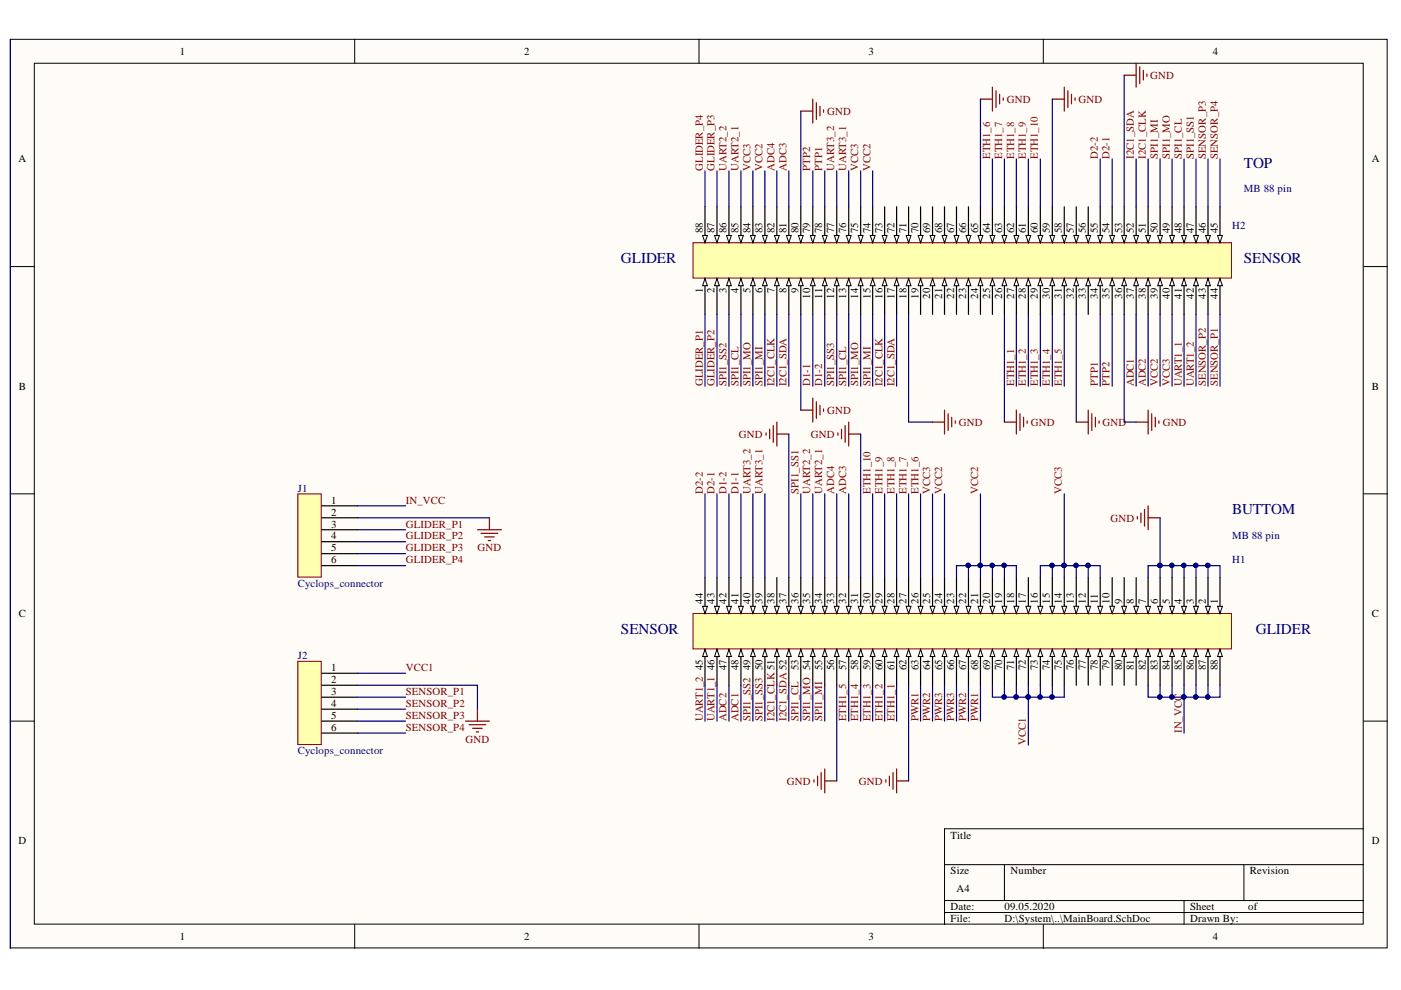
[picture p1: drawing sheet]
<svg xmlns="http://www.w3.org/2000/svg" width="297mm" height="210mm" viewBox="0 0 297 210" stroke-linecap="round" stroke-linejoin="round" font-family="sans-serif">
<defs><g id="words">
<g font-size="3.2" fill="#000080">
<text x="263.7" y="35.5">TOP</text>
<text x="131.7" y="55.8">GLIDER</text>
<text x="263.7" y="55.8">SENSOR</text>
<text x="261.2" y="109.1">BUTTOM</text>
<text x="131.7" y="134.5">SENSOR</text>
<text x="266.3" y="134.5">GLIDER</text>
</g>
<g font-size="2.3">
<text x="38.1" y="11.6">1</text>
<text x="111.1" y="11.6">2</text>
<text x="184.1" y="11.6">3</text>
<text x="257.2" y="11.6">4</text>
<text x="3.9" y="34.4">A</text>
<text x="290.9" y="34.4">A</text>
<text x="149" y="49.4" transform="rotate(-90 149 49.4)">88</text>
<text x="151.5" y="49.4" transform="rotate(-90 151.5 49.4)">87</text>
<text x="154.1" y="49.4" transform="rotate(-90 154.1 49.4)">86</text>
<text x="156.6" y="49.4" transform="rotate(-90 156.6 49.4)">85</text>
<text x="159.1" y="49.4" transform="rotate(-90 159.1 49.4)">84</text>
<text x="161.7" y="49.4" transform="rotate(-90 161.7 49.4)">83</text>
<text x="164.2" y="49.4" transform="rotate(-90 164.2 49.4)">82</text>
<text x="166.7" y="49.4" transform="rotate(-90 166.7 49.4)">81</text>
<text x="169.3" y="49.4" transform="rotate(-90 169.3 49.4)">80</text>
<text x="171.8" y="49.4" transform="rotate(-90 171.8 49.4)">79</text>
<text x="174.3" y="49.4" transform="rotate(-90 174.3 49.4)">78</text>
<text x="176.9" y="49.4" transform="rotate(-90 176.9 49.4)">77</text>
<text x="179.4" y="49.4" transform="rotate(-90 179.4 49.4)">76</text>
<text x="181.9" y="49.4" transform="rotate(-90 181.9 49.4)">75</text>
<text x="184.6" y="49.4" transform="rotate(-90 184.6 49.4)">74</text>
<text x="187.1" y="49.4" transform="rotate(-90 187.1 49.4)">73</text>
<text x="189.6" y="49.4" transform="rotate(-90 189.6 49.4)">72</text>
<text x="192.2" y="49.4" transform="rotate(-90 192.2 49.4)">71</text>
<text x="194.7" y="49.4" transform="rotate(-90 194.7 49.4)">70</text>
<text x="197.2" y="49.4" transform="rotate(-90 197.2 49.4)">69</text>
<text x="199.8" y="49.4" transform="rotate(-90 199.8 49.4)">68</text>
<text x="202.3" y="49.4" transform="rotate(-90 202.3 49.4)">67</text>
<text x="204.8" y="49.4" transform="rotate(-90 204.8 49.4)">66</text>
<text x="207.4" y="49.4" transform="rotate(-90 207.4 49.4)">65</text>
<text x="209.9" y="49.4" transform="rotate(-90 209.9 49.4)">64</text>
<text x="212.5" y="49.4" transform="rotate(-90 212.5 49.4)">63</text>
<text x="215" y="49.4" transform="rotate(-90 215 49.4)">62</text>
<text x="217.5" y="49.4" transform="rotate(-90 217.5 49.4)">61</text>
<text x="220.1" y="49.4" transform="rotate(-90 220.1 49.4)">60</text>
<text x="222.6" y="49.4" transform="rotate(-90 222.6 49.4)">59</text>
<text x="225.1" y="49.4" transform="rotate(-90 225.1 49.4)">58</text>
<text x="227.7" y="49.4" transform="rotate(-90 227.7 49.4)">57</text>
<text x="230.2" y="49.4" transform="rotate(-90 230.2 49.4)">56</text>
<text x="232.7" y="49.4" transform="rotate(-90 232.7 49.4)">55</text>
<text x="235.3" y="49.4" transform="rotate(-90 235.3 49.4)">54</text>
<text x="237.9" y="49.4" transform="rotate(-90 237.9 49.4)">53</text>
<text x="240.4" y="49.4" transform="rotate(-90 240.4 49.4)">52</text>
<text x="243" y="49.4" transform="rotate(-90 243 49.4)">51</text>
<text x="245.5" y="49.4" transform="rotate(-90 245.5 49.4)">50</text>
<text x="248" y="49.4" transform="rotate(-90 248 49.4)">49</text>
<text x="250.6" y="49.4" transform="rotate(-90 250.6 49.4)">48</text>
<text x="253.1" y="49.4" transform="rotate(-90 253.1 49.4)">47</text>
<text x="255.6" y="49.4" transform="rotate(-90 255.6 49.4)">46</text>
<text x="258.2" y="49.4" transform="rotate(-90 258.2 49.4)">45</text>
<text x="149" y="62.2" transform="rotate(-90 149 62.2)">1</text>
<text x="151.5" y="62.2" transform="rotate(-90 151.5 62.2)">2</text>
<text x="154.1" y="62.2" transform="rotate(-90 154.1 62.2)">3</text>
<text x="156.6" y="62.2" transform="rotate(-90 156.6 62.2)">4</text>
<text x="159.1" y="62.2" transform="rotate(-90 159.1 62.2)">5</text>
<text x="161.7" y="62.2" transform="rotate(-90 161.7 62.2)">6</text>
<text x="164.2" y="62.2" transform="rotate(-90 164.2 62.2)">7</text>
<text x="166.7" y="62.2" transform="rotate(-90 166.7 62.2)">8</text>
<text x="169.3" y="62.2" transform="rotate(-90 169.3 62.2)">9</text>
<text x="171.8" y="63.4" transform="rotate(-90 171.8 63.4)">10</text>
<text x="174.3" y="63.3" transform="rotate(-90 174.3 63.3)">11</text>
<text x="176.9" y="63.4" transform="rotate(-90 176.9 63.4)">12</text>
<text x="179.4" y="63.4" transform="rotate(-90 179.4 63.4)">13</text>
<text x="181.9" y="63.4" transform="rotate(-90 181.9 63.4)">14</text>
<text x="184.6" y="63.4" transform="rotate(-90 184.6 63.4)">15</text>
<text x="187.1" y="63.4" transform="rotate(-90 187.1 63.4)">16</text>
<text x="189.6" y="63.4" transform="rotate(-90 189.6 63.4)">17</text>
<text x="192.2" y="63.4" transform="rotate(-90 192.2 63.4)">18</text>
<text x="194.7" y="63.4" transform="rotate(-90 194.7 63.4)">19</text>
<text x="197.2" y="63.4" transform="rotate(-90 197.2 63.4)">20</text>
<text x="199.8" y="63.4" transform="rotate(-90 199.8 63.4)">21</text>
<text x="202.3" y="63.4" transform="rotate(-90 202.3 63.4)">22</text>
<text x="204.8" y="63.4" transform="rotate(-90 204.8 63.4)">23</text>
<text x="207.4" y="63.4" transform="rotate(-90 207.4 63.4)">24</text>
<text x="209.9" y="63.4" transform="rotate(-90 209.9 63.4)">25</text>
<text x="212.5" y="63.4" transform="rotate(-90 212.5 63.4)">26</text>
<text x="215" y="63.4" transform="rotate(-90 215 63.4)">27</text>
<text x="217.5" y="63.4" transform="rotate(-90 217.5 63.4)">28</text>
<text x="220.1" y="63.4" transform="rotate(-90 220.1 63.4)">29</text>
<text x="222.6" y="63.4" transform="rotate(-90 222.6 63.4)">30</text>
<text x="225.1" y="63.4" transform="rotate(-90 225.1 63.4)">31</text>
<text x="227.7" y="63.4" transform="rotate(-90 227.7 63.4)">32</text>
<text x="230.2" y="63.4" transform="rotate(-90 230.2 63.4)">33</text>
<text x="232.7" y="63.4" transform="rotate(-90 232.7 63.4)">34</text>
<text x="235.3" y="63.4" transform="rotate(-90 235.3 63.4)">35</text>
<text x="237.9" y="63.4" transform="rotate(-90 237.9 63.4)">36</text>
<text x="240.4" y="63.4" transform="rotate(-90 240.4 63.4)">37</text>
<text x="243" y="63.4" transform="rotate(-90 243 63.4)">38</text>
<text x="245.5" y="63.4" transform="rotate(-90 245.5 63.4)">39</text>
<text x="248" y="63.4" transform="rotate(-90 248 63.4)">40</text>
<text x="250.6" y="63.4" transform="rotate(-90 250.6 63.4)">41</text>
<text x="253.1" y="63.4" transform="rotate(-90 253.1 63.4)">42</text>
<text x="255.6" y="63.4" transform="rotate(-90 255.6 63.4)">43</text>
<text x="258.2" y="63.4" transform="rotate(-90 258.2 63.4)">44</text>
<text x="4" y="82.6">B</text>
<text x="290.9" y="82.6">B</text>
<text x="70.2" y="106.8">1</text>
<text x="70.2" y="109.3">2</text>
<text x="70.2" y="111.9">3</text>
<text x="70.2" y="114.4">4</text>
<text x="70.2" y="116.9">5</text>
<text x="70.2" y="119.4">6</text>
<text x="4" y="130.8">C</text>
<text x="149" y="128.1" transform="rotate(-90 149 128.1)">44</text>
<text x="151.5" y="128.1" transform="rotate(-90 151.5 128.1)">43</text>
<text x="154.1" y="128.1" transform="rotate(-90 154.1 128.1)">42</text>
<text x="156.6" y="128.1" transform="rotate(-90 156.6 128.1)">41</text>
<text x="159.1" y="128.1" transform="rotate(-90 159.1 128.1)">40</text>
<text x="161.7" y="128.1" transform="rotate(-90 161.7 128.1)">39</text>
<text x="164.2" y="128.1" transform="rotate(-90 164.2 128.1)">38</text>
<text x="166.7" y="128.1" transform="rotate(-90 166.7 128.1)">37</text>
<text x="169.3" y="128.1" transform="rotate(-90 169.3 128.1)">36</text>
<text x="171.8" y="128.1" transform="rotate(-90 171.8 128.1)">35</text>
<text x="174.3" y="128.1" transform="rotate(-90 174.3 128.1)">34</text>
<text x="176.9" y="128.1" transform="rotate(-90 176.9 128.1)">33</text>
<text x="179.4" y="128.1" transform="rotate(-90 179.4 128.1)">32</text>
<text x="181.9" y="128.1" transform="rotate(-90 181.9 128.1)">31</text>
<text x="184.6" y="128.1" transform="rotate(-90 184.6 128.1)">30</text>
<text x="187.1" y="128.1" transform="rotate(-90 187.1 128.1)">29</text>
<text x="189.6" y="128.1" transform="rotate(-90 189.6 128.1)">28</text>
<text x="192.2" y="128.1" transform="rotate(-90 192.2 128.1)">27</text>
<text x="194.7" y="128.1" transform="rotate(-90 194.7 128.1)">26</text>
<text x="197.2" y="128.1" transform="rotate(-90 197.2 128.1)">25</text>
<text x="199.8" y="128.1" transform="rotate(-90 199.8 128.1)">24</text>
<text x="202.3" y="128.1" transform="rotate(-90 202.3 128.1)">23</text>
<text x="204.8" y="128.1" transform="rotate(-90 204.8 128.1)">22</text>
<text x="207.4" y="128.1" transform="rotate(-90 207.4 128.1)">21</text>
<text x="209.9" y="128.1" transform="rotate(-90 209.9 128.1)">20</text>
<text x="212.5" y="128.1" transform="rotate(-90 212.5 128.1)">19</text>
<text x="215" y="128.1" transform="rotate(-90 215 128.1)">18</text>
<text x="217.5" y="128.1" transform="rotate(-90 217.5 128.1)">17</text>
<text x="220.1" y="128.1" transform="rotate(-90 220.1 128.1)">16</text>
<text x="222.6" y="128.1" transform="rotate(-90 222.6 128.1)">15</text>
<text x="225.1" y="128.1" transform="rotate(-90 225.1 128.1)">14</text>
<text x="227.7" y="128.1" transform="rotate(-90 227.7 128.1)">13</text>
<text x="230.2" y="128.1" transform="rotate(-90 230.2 128.1)">12</text>
<text x="232.7" y="128.1" transform="rotate(-90 232.7 128.1)">11</text>
<text x="235.3" y="128.1" transform="rotate(-90 235.3 128.1)">10</text>
<text x="237.9" y="128.1" transform="rotate(-90 237.9 128.1)">9</text>
<text x="240.4" y="128.1" transform="rotate(-90 240.4 128.1)">8</text>
<text x="243" y="128.1" transform="rotate(-90 243 128.1)">7</text>
<text x="245.5" y="128.1" transform="rotate(-90 245.5 128.1)">6</text>
<text x="248" y="128.1" transform="rotate(-90 248 128.1)">5</text>
<text x="250.6" y="128.1" transform="rotate(-90 250.6 128.1)">4</text>
<text x="253.1" y="128.1" transform="rotate(-90 253.1 128.1)">3</text>
<text x="255.6" y="128.1" transform="rotate(-90 255.6 128.1)">2</text>
<text x="258.2" y="128.1" transform="rotate(-90 258.2 128.1)">1</text>
<text x="290.9" y="130.8">C</text>
<text x="70.2" y="142.2">1</text>
<text x="149" y="142" transform="rotate(-90 149 142)">45</text>
<text x="151.5" y="142" transform="rotate(-90 151.5 142)">46</text>
<text x="154.1" y="142" transform="rotate(-90 154.1 142)">47</text>
<text x="156.6" y="142" transform="rotate(-90 156.6 142)">48</text>
<text x="159.1" y="142" transform="rotate(-90 159.1 142)">49</text>
<text x="161.7" y="142" transform="rotate(-90 161.7 142)">50</text>
<text x="169.3" y="142" transform="rotate(-90 169.3 142)">53</text>
<text x="171.8" y="142" transform="rotate(-90 171.8 142)">54</text>
<text x="174.3" y="142" transform="rotate(-90 174.3 142)">55</text>
<text x="176.9" y="142" transform="rotate(-90 176.9 142)">56</text>
<text x="179.4" y="142" transform="rotate(-90 179.4 142)">57</text>
<text x="181.9" y="142" transform="rotate(-90 181.9 142)">58</text>
<text x="184.6" y="142" transform="rotate(-90 184.6 142)">59</text>
<text x="187.1" y="142" transform="rotate(-90 187.1 142)">60</text>
<text x="189.6" y="142" transform="rotate(-90 189.6 142)">61</text>
<text x="192.2" y="142" transform="rotate(-90 192.2 142)">62</text>
<text x="194.7" y="142" transform="rotate(-90 194.7 142)">63</text>
<text x="197.2" y="142" transform="rotate(-90 197.2 142)">64</text>
<text x="199.8" y="142" transform="rotate(-90 199.8 142)">65</text>
<text x="202.3" y="142" transform="rotate(-90 202.3 142)">66</text>
<text x="204.8" y="142" transform="rotate(-90 204.8 142)">67</text>
<text x="207.4" y="142" transform="rotate(-90 207.4 142)">68</text>
<text x="209.9" y="142" transform="rotate(-90 209.9 142)">69</text>
<text x="212.5" y="142" transform="rotate(-90 212.5 142)">70</text>
<text x="215" y="142" transform="rotate(-90 215 142)">71</text>
<text x="217.5" y="142" transform="rotate(-90 217.5 142)">72</text>
<text x="220.1" y="142" transform="rotate(-90 220.1 142)">73</text>
<text x="222.6" y="142" transform="rotate(-90 222.6 142)">74</text>
<text x="225.1" y="142" transform="rotate(-90 225.1 142)">75</text>
<text x="227.7" y="142" transform="rotate(-90 227.7 142)">76</text>
<text x="230.2" y="142" transform="rotate(-90 230.2 142)">77</text>
<text x="232.7" y="142" transform="rotate(-90 232.7 142)">78</text>
<text x="235.3" y="142" transform="rotate(-90 235.3 142)">79</text>
<text x="237.9" y="142" transform="rotate(-90 237.9 142)">80</text>
<text x="240.4" y="142" transform="rotate(-90 240.4 142)">81</text>
<text x="243" y="142" transform="rotate(-90 243 142)">82</text>
<text x="245.5" y="142" transform="rotate(-90 245.5 142)">83</text>
<text x="248" y="142" transform="rotate(-90 248 142)">84</text>
<text x="250.6" y="142" transform="rotate(-90 250.6 142)">85</text>
<text x="253.1" y="142" transform="rotate(-90 253.1 142)">86</text>
<text x="255.6" y="142" transform="rotate(-90 255.6 142)">87</text>
<text x="258.2" y="142" transform="rotate(-90 258.2 142)">88</text>
<text x="70.2" y="144.8">2</text>
<text x="70.2" y="147.3">3</text>
<text x="70.2" y="149.8">4</text>
<text x="70.2" y="152.4">5</text>
<text x="70.2" y="154.9">6</text>
<text x="3.9" y="179">D</text>
<text x="201.6" y="177.8">Title</text>
<text x="290.9" y="179">D</text>
<text x="201.6" y="185.4">Size</text>
<text x="214.2" y="185.4">Number</text>
<text x="265" y="185.4">Revision</text>
<text x="202.8" y="189.2">A4</text>
<text x="201.6" y="193">Date:</text>
<text x="201.6" y="195.5">File:</text>
<text x="213" y="193">09.05.2020</text>
<text x="213" y="195.5">D:\System\..\MainBoard.SchDoc</text>
<text x="252.3" y="193">Sheet</text>
<text x="252.3" y="195.5">Drawn By:</text>
<text x="264.6" y="193">of</text>
<text x="38.1" y="199.3">1</text>
<text x="111.1" y="199.3">2</text>
<text x="184.1" y="199.3">3</text>
<text x="257.2" y="199.3">4</text>
</g>
<g font-size="2.3" fill="#800000">
<text x="243.9" y="16.7">GND</text>
<text x="213.5" y="21.8">GND</text>
<text x="228.7" y="21.8">GND</text>
<text x="175.4" y="24.3">GND</text>
<text x="209.9" y="33.7" transform="rotate(-90 209.9 33.7)">ETH1_6</text>
<text x="212.5" y="33.7" transform="rotate(-90 212.5 33.7)">ETH1_7</text>
<text x="215" y="33.7" transform="rotate(-90 215 33.7)">ETH1_8</text>
<text x="217.5" y="33.7" transform="rotate(-90 217.5 33.7)">ETH1_9</text>
<text x="220.1" y="33.7" transform="rotate(-90 220.1 33.7)">ETH1_10</text>
<text x="232.7" y="33.7" transform="rotate(-90 232.7 33.7)">D2-2</text>
<text x="235.3" y="33.7" transform="rotate(-90 235.3 33.7)">D2-1</text>
<text x="240.4" y="33.7" transform="rotate(-90 240.4 33.7)">I2C1_SDA</text>
<text x="243" y="33.7" transform="rotate(-90 243 33.7)">I2C1_CLK</text>
<text x="245.5" y="33.7" transform="rotate(-90 245.5 33.7)">SPI1_MI</text>
<text x="248" y="33.7" transform="rotate(-90 248 33.7)">SPI1_MO</text>
<text x="250.6" y="33.7" transform="rotate(-90 250.6 33.7)">SPI1_CL</text>
<text x="253.1" y="33.7" transform="rotate(-90 253.1 33.7)">SPI1_SS1</text>
<text x="255.6" y="33.7" transform="rotate(-90 255.6 33.7)">SENSOR_P3</text>
<text x="258.2" y="33.7" transform="rotate(-90 258.2 33.7)">SENSOR_P4</text>
<text x="149" y="36.2" transform="rotate(-90 149 36.2)">GLIDER_P4</text>
<text x="151.5" y="36.2" transform="rotate(-90 151.5 36.2)">GLIDER_P3</text>
<text x="154.1" y="36.2" transform="rotate(-90 154.1 36.2)">UART2_2</text>
<text x="156.6" y="36.2" transform="rotate(-90 156.6 36.2)">UART2_1</text>
<text x="159.1" y="36.2" transform="rotate(-90 159.1 36.2)">VCC3</text>
<text x="161.7" y="36.2" transform="rotate(-90 161.7 36.2)">VCC2</text>
<text x="164.2" y="36.2" transform="rotate(-90 164.2 36.2)">ADC4</text>
<text x="166.7" y="36.2" transform="rotate(-90 166.7 36.2)">ADC3</text>
<text x="171.8" y="36.2" transform="rotate(-90 171.8 36.2)">PTP2</text>
<text x="174.3" y="36.2" transform="rotate(-90 174.3 36.2)">PTP1</text>
<text x="176.9" y="36.2" transform="rotate(-90 176.9 36.2)">UART3_2</text>
<text x="179.4" y="36.2" transform="rotate(-90 179.4 36.2)">UART3_1</text>
<text x="181.9" y="36.2" transform="rotate(-90 181.9 36.2)">VCC3</text>
<text x="184.6" y="36.2" transform="rotate(-90 184.6 36.2)">VCC2</text>
<text x="149" y="81.9" transform="rotate(-90 149 81.9)">GLIDER_P1</text>
<text x="151.5" y="81.9" transform="rotate(-90 151.5 81.9)">GLIDER_P2</text>
<text x="154.1" y="81.9" transform="rotate(-90 154.1 81.9)">SPI1_SS2</text>
<text x="156.6" y="81.9" transform="rotate(-90 156.6 81.9)">SPI1_CL</text>
<text x="159.1" y="81.9" transform="rotate(-90 159.1 81.9)">SPI1_MO</text>
<text x="161.7" y="81.9" transform="rotate(-90 161.7 81.9)">SPI1_MI</text>
<text x="164.2" y="81.9" transform="rotate(-90 164.2 81.9)">I2C1_CLK</text>
<text x="166.7" y="81.9" transform="rotate(-90 166.7 81.9)">I2C1_SDA</text>
<text x="171.8" y="81.9" transform="rotate(-90 171.8 81.9)">D1-1</text>
<text x="174.3" y="81.9" transform="rotate(-90 174.3 81.9)">D1-2</text>
<text x="176.9" y="81.9" transform="rotate(-90 176.9 81.9)">SPI1_SS3</text>
<text x="179.4" y="81.9" transform="rotate(-90 179.4 81.9)">SPI1_CL</text>
<text x="181.9" y="81.9" transform="rotate(-90 181.9 81.9)">SPI1_MO</text>
<text x="184.6" y="81.9" transform="rotate(-90 184.6 81.9)">SPI1_MI</text>
<text x="187.1" y="81.9" transform="rotate(-90 187.1 81.9)">I2C1_CLK</text>
<text x="189.6" y="81.9" transform="rotate(-90 189.6 81.9)">I2C1_SDA</text>
<text x="215" y="81.9" transform="rotate(-90 215 81.9)">ETH1_1</text>
<text x="217.5" y="81.9" transform="rotate(-90 217.5 81.9)">ETH1_2</text>
<text x="220.1" y="81.9" transform="rotate(-90 220.1 81.9)">ETH1_3</text>
<text x="222.6" y="81.9" transform="rotate(-90 222.6 81.9)">ETH1_4</text>
<text x="225.1" y="81.9" transform="rotate(-90 225.1 81.9)">ETH1_5</text>
<text x="232.7" y="81.9" transform="rotate(-90 232.7 81.9)">PTP1</text>
<text x="235.3" y="81.9" transform="rotate(-90 235.3 81.9)">PTP2</text>
<text x="240.4" y="81.9" transform="rotate(-90 240.4 81.9)">ADC1</text>
<text x="243" y="81.9" transform="rotate(-90 243 81.9)">ADC2</text>
<text x="245.5" y="81.9" transform="rotate(-90 245.5 81.9)">VCC2</text>
<text x="248" y="81.9" transform="rotate(-90 248 81.9)">VCC3</text>
<text x="250.6" y="81.9" transform="rotate(-90 250.6 81.9)">UART1_1</text>
<text x="253.1" y="81.9" transform="rotate(-90 253.1 81.9)">UART1_2</text>
<text x="255.6" y="81.9" transform="rotate(-90 255.6 81.9)">SENSOR_P2</text>
<text x="258.2" y="81.9" transform="rotate(-90 258.2 81.9)">SENSOR_P1</text>
<text x="175.4" y="87.7">GND</text>
<text x="156.7" y="92.8">GND</text>
<text x="171.9" y="92.8">GND</text>
<text x="203.3" y="90.2">GND</text>
<text x="218.5" y="90.2">GND</text>
<text x="233.7" y="90.2">GND</text>
<text x="246.5" y="90.2">GND</text>
<text x="86" y="106.8">IN_VCC</text>
<text x="149" y="104.7" transform="rotate(-90 149 104.7)">D2-2</text>
<text x="151.5" y="104.7" transform="rotate(-90 151.5 104.7)">D2-1</text>
<text x="154.1" y="104.7" transform="rotate(-90 154.1 104.7)">D1-2</text>
<text x="156.6" y="104.7" transform="rotate(-90 156.6 104.7)">D1-1</text>
<text x="159.1" y="104.7" transform="rotate(-90 159.1 104.7)">UART3_2</text>
<text x="161.7" y="104.7" transform="rotate(-90 161.7 104.7)">UART3_1</text>
<text x="169.3" y="104.7" transform="rotate(-90 169.3 104.7)">SPI1_SS1</text>
<text x="171.8" y="104.7" transform="rotate(-90 171.8 104.7)">UART2_2</text>
<text x="174.3" y="104.7" transform="rotate(-90 174.3 104.7)">UART2_1</text>
<text x="176.9" y="104.7" transform="rotate(-90 176.9 104.7)">ADC4</text>
<text x="179.4" y="104.7" transform="rotate(-90 179.4 104.7)">ADC3</text>
<text x="184.6" y="104.7" transform="rotate(-90 184.6 104.7)">ETH1_10</text>
<text x="187.1" y="104.7" transform="rotate(-90 187.1 104.7)">ETH1_9</text>
<text x="189.6" y="104.7" transform="rotate(-90 189.6 104.7)">ETH1_8</text>
<text x="192.2" y="104.7" transform="rotate(-90 192.2 104.7)">ETH1_7</text>
<text x="194.7" y="104.7" transform="rotate(-90 194.7 104.7)">ETH1_6</text>
<text x="197.2" y="104.7" transform="rotate(-90 197.2 104.7)">VCC3</text>
<text x="199.8" y="104.7" transform="rotate(-90 199.8 104.7)">VCC2</text>
<text x="207.4" y="104.7" transform="rotate(-90 207.4 104.7)">VCC2</text>
<text x="225.1" y="104.7" transform="rotate(-90 225.1 104.7)">VCC3</text>
<text x="86" y="111.9">GLIDER_P1</text>
<text x="235.4" y="110.6">GND</text>
<text x="86" y="114.4">GLIDER_P2</text>
<text x="86" y="116.9">GLIDER_P3</text>
<text x="86" y="119.4">GLIDER_P4</text>
<text x="101.2" y="116.9">GND</text>
<text x="86" y="142.2">VCC1</text>
<text x="86" y="147.3">SENSOR_P1</text>
<text x="86" y="149.8">SENSOR_P2</text>
<text x="86" y="152.4">SENSOR_P3</text>
<text x="86" y="154.9">SENSOR_P4</text>
<text x="149" y="152.9" transform="rotate(-90 149 152.9)">UART1_2</text>
<text x="151.5" y="152.9" transform="rotate(-90 151.5 152.9)">UART1_1</text>
<text x="154.1" y="152.9" transform="rotate(-90 154.1 152.9)">ADC2</text>
<text x="156.6" y="152.9" transform="rotate(-90 156.6 152.9)">ADC1</text>
<text x="159.1" y="152.9" transform="rotate(-90 159.1 152.9)">SPI1_SS2</text>
<text x="161.7" y="152.9" transform="rotate(-90 161.7 152.9)">SPI1_SS3</text>
<text x="164.2" y="152.9" transform="rotate(-90 164.2 152.9)">I2C1_CLK 51</text>
<text x="166.7" y="152.9" transform="rotate(-90 166.7 152.9)">I2C1_SDA 52</text>
<text x="169.3" y="152.9" transform="rotate(-90 169.3 152.9)">SPI1_CL</text>
<text x="171.8" y="152.9" transform="rotate(-90 171.8 152.9)">SPI1_MO</text>
<text x="174.3" y="152.9" transform="rotate(-90 174.3 152.9)">SPI1_MI</text>
<text x="179.4" y="152.9" transform="rotate(-90 179.4 152.9)">ETH1_5</text>
<text x="181.9" y="152.9" transform="rotate(-90 181.9 152.9)">ETH1_4</text>
<text x="184.6" y="152.9" transform="rotate(-90 184.6 152.9)">ETH1_3</text>
<text x="187.1" y="152.9" transform="rotate(-90 187.1 152.9)">ETH1_2</text>
<text x="189.6" y="152.9" transform="rotate(-90 189.6 152.9)">ETH1_1</text>
<text x="194.7" y="152.9" transform="rotate(-90 194.7 152.9)">PWR1</text>
<text x="197.2" y="152.9" transform="rotate(-90 197.2 152.9)">PWR2</text>
<text x="199.8" y="152.9" transform="rotate(-90 199.8 152.9)">PWR3</text>
<text x="202.3" y="152.9" transform="rotate(-90 202.3 152.9)">PWR3</text>
<text x="204.8" y="152.9" transform="rotate(-90 204.8 152.9)">PWR2</text>
<text x="207.4" y="152.9" transform="rotate(-90 207.4 152.9)">PWR1</text>
<text x="250.6" y="155.4" transform="rotate(-90 250.6 155.4)">IN_VCC</text>
<text x="98.7" y="157.4">GND</text>
<text x="217.5" y="157.9" transform="rotate(-90 217.5 157.9)">VCC1</text>
<text x="166.8" y="166.4">GND</text>
<text x="182.1" y="166.4">GND</text>
</g>
<g font-size="2.3" fill="#000080">
<text x="263.7" y="40.8">MB 88 pin</text>
<text x="261.2" y="48.5">H2</text>
<text x="63.1" y="104.3">J1</text>
<text x="261.2" y="119.4">H1</text>
<text x="261.2" y="114.4">MB 88 pin</text>
<text x="63.1" y="124.5">Cyclops_connector</text>
<text x="63.1" y="139.7">J2</text>
<text x="63.1" y="160">Cyclops_connector</text>
</g>
</g></defs>
<g fill="#fffcf8" stroke="#000" stroke-width=".21">
<path d="M2.2 8.3h291.9v192.7h-291.9z"/>
<path d="M7.3 13.4h281.7v182.5h-281.7z"/>
</g>
<g fill="none" stroke="#000" stroke-width=".21">
<path d="M75.2 8.3v5.1M148.2 8.3v5.1M221.2 8.3v5.1M2.2 56.5h5.1M289.1 56.5h5.1M2.2 104.7h5.1M289.1 104.7h5.1M2.2 152.9h5.1M289.1 152.9h5.1M289.1 175.7h-88.8v20.3M75.2 196v5.1M148.2 196v5.1"/>
<path d="M200.3 183.3h88.8M200.3 190.9h88.8M200.3 193.5h88.8M213 183.3v7.6M221.2 196v5.1M251 190.9v5.1M263.7 183.3v7.6"/>
</g>
<path d="M63.1 104.7h5v17.7h-5z" fill="#ffffb0" stroke="#800000" stroke-width=".21"/>
<path d="M68.2 107.2h7.6M68.2 109.8h7.6M68.2 112.3h7.6M68.2 114.9h7.6M68.2 117.4h7.6M68.2 119.9h7.6" fill="none" stroke="#000" stroke-width=".25"/>
<path d="M63.1 140.2h5v17.7h-5z" fill="#ffffb0" stroke="#800000" stroke-width=".21"/>
<path d="M68.2 142.8h7.6M68.2 145.3h7.6M68.2 147.8h7.6M68.2 150.4h7.6M68.2 152.9h7.6M68.2 155.4h7.6" fill="none" stroke="#000" stroke-width=".25"/>
<path d="M146.9 130.1h114.2v7.5h-114.2z" fill="#ffffb0" stroke="#800000" stroke-width=".21"/>
<path d="M258.7 122.5v7.6" fill="none" stroke="#000" stroke-width=".25"/>
<path d="M258.2 128.5h1l-.5 1.6z" fill="#fffcf8"/>
<path d="M258.2 128.5h1l-.5 1.6z" fill="none" stroke="#000" stroke-width=".21"/>
<path d="M256.1 122.5v7.6" fill="none" stroke="#000" stroke-width=".25"/>
<path d="M255.6 128.5h1l-.5 1.6z" fill="#fffcf8"/>
<path d="M255.6 128.5h1l-.5 1.6z" fill="none" stroke="#000" stroke-width=".21"/>
<path d="M253.6 122.5v7.6" fill="none" stroke="#000" stroke-width=".25"/>
<path d="M253.1 128.5h1l-.5 1.6z" fill="#fffcf8"/>
<path d="M253.1 128.5h1l-.5 1.6z" fill="none" stroke="#000" stroke-width=".21"/>
<path d="M251 122.5v7.6" fill="none" stroke="#000" stroke-width=".25"/>
<path d="M250.5 128.5h1l-.5 1.6z" fill="#fffcf8"/>
<path d="M250.5 128.5h1l-.5 1.6z" fill="none" stroke="#000" stroke-width=".21"/>
<path d="M248.5 122.5v7.6" fill="none" stroke="#000" stroke-width=".25"/>
<path d="M248 128.5h1l-.5 1.6z" fill="#fffcf8"/>
<path d="M248 128.5h1l-.5 1.6z" fill="none" stroke="#000" stroke-width=".21"/>
<path d="M246 122.5v7.6" fill="none" stroke="#000" stroke-width=".25"/>
<path d="M245.5 128.5h1l-.5 1.6z" fill="#fffcf8"/>
<path d="M245.5 128.5h1l-.5 1.6z" fill="none" stroke="#000" stroke-width=".21"/>
<path d="M243.4 122.5v7.6" fill="none" stroke="#000" stroke-width=".25"/>
<path d="M242.9 128.5h1l-.5 1.6z" fill="#fffcf8"/>
<path d="M242.9 128.5h1l-.5 1.6z" fill="none" stroke="#000" stroke-width=".21"/>
<path d="M240.9 122.5v7.6" fill="none" stroke="#000" stroke-width=".25"/>
<path d="M240.4 128.5h1l-.5 1.6z" fill="#fffcf8"/>
<path d="M240.4 128.5h1l-.5 1.6z" fill="none" stroke="#000" stroke-width=".21"/>
<path d="M238.3 122.5v7.6" fill="none" stroke="#000" stroke-width=".25"/>
<path d="M237.8 128.5h1.1l-.6 1.6z" fill="#fffcf8"/>
<path d="M237.8 128.5h1.1l-.6 1.6z" fill="none" stroke="#000" stroke-width=".21"/>
<path d="M235.8 122.5v7.6" fill="none" stroke="#000" stroke-width=".25"/>
<path d="M235.3 128.5h1l-.5 1.6z" fill="#fffcf8"/>
<path d="M235.3 128.5h1l-.5 1.6z" fill="none" stroke="#000" stroke-width=".21"/>
<path d="M233.3 122.5v7.6" fill="none" stroke="#000" stroke-width=".25"/>
<path d="M232.8 128.5h1l-.5 1.6z" fill="#fffcf8"/>
<path d="M232.8 128.5h1l-.5 1.6z" fill="none" stroke="#000" stroke-width=".21"/>
<path d="M230.7 122.5v7.6" fill="none" stroke="#000" stroke-width=".25"/>
<path d="M230.2 128.5h1l-.5 1.6z" fill="#fffcf8"/>
<path d="M230.2 128.5h1l-.5 1.6z" fill="none" stroke="#000" stroke-width=".21"/>
<path d="M228.2 122.5v7.6" fill="none" stroke="#000" stroke-width=".25"/>
<path d="M227.7 128.5h1l-.5 1.6z" fill="#fffcf8"/>
<path d="M227.7 128.5h1l-.5 1.6z" fill="none" stroke="#000" stroke-width=".21"/>
<path d="M225.6 122.5v7.6" fill="none" stroke="#000" stroke-width=".25"/>
<path d="M225.1 128.5h1.1l-.6 1.6z" fill="#fffcf8"/>
<path d="M225.1 128.5h1.1l-.6 1.6z" fill="none" stroke="#000" stroke-width=".21"/>
<path d="M223.1 122.5v7.6" fill="none" stroke="#000" stroke-width=".25"/>
<path d="M222.6 128.5h1l-.5 1.6z" fill="#fffcf8"/>
<path d="M222.6 128.5h1l-.5 1.6z" fill="none" stroke="#000" stroke-width=".21"/>
<path d="M220.6 122.5v7.6" fill="none" stroke="#000" stroke-width=".25"/>
<path d="M220.1 128.5h1l-.5 1.6z" fill="#fffcf8"/>
<path d="M220.1 128.5h1l-.5 1.6z" fill="none" stroke="#000" stroke-width=".21"/>
<path d="M218 122.5v7.6" fill="none" stroke="#000" stroke-width=".25"/>
<path d="M217.5 128.5h1l-.5 1.6z" fill="#fffcf8"/>
<path d="M217.5 128.5h1l-.5 1.6z" fill="none" stroke="#000" stroke-width=".21"/>
<path d="M215.5 122.5v7.6" fill="none" stroke="#000" stroke-width=".25"/>
<path d="M215 128.5h1l-.5 1.6z" fill="#fffcf8"/>
<path d="M215 128.5h1l-.5 1.6z" fill="none" stroke="#000" stroke-width=".21"/>
<path d="M213 122.5v7.6" fill="none" stroke="#000" stroke-width=".25"/>
<path d="M212.4 128.5h1.1l-.5 1.6z" fill="#fffcf8"/>
<path d="M212.4 128.5h1.1l-.5 1.6z" fill="none" stroke="#000" stroke-width=".21"/>
<path d="M210.4 122.5v7.6" fill="none" stroke="#000" stroke-width=".25"/>
<path d="M209.9 128.5h1l-.5 1.6z" fill="#fffcf8"/>
<path d="M209.9 128.5h1l-.5 1.6z" fill="none" stroke="#000" stroke-width=".21"/>
<path d="M207.9 122.5v7.6" fill="none" stroke="#000" stroke-width=".25"/>
<path d="M207.4 128.5h1l-.5 1.6z" fill="#fffcf8"/>
<path d="M207.4 128.5h1l-.5 1.6z" fill="none" stroke="#000" stroke-width=".21"/>
<path d="M205.3 122.5v7.6" fill="none" stroke="#000" stroke-width=".25"/>
<path d="M204.8 128.5h1l-.5 1.6z" fill="#fffcf8"/>
<path d="M204.8 128.5h1l-.5 1.6z" fill="none" stroke="#000" stroke-width=".21"/>
<path d="M202.8 122.5v7.6" fill="none" stroke="#000" stroke-width=".25"/>
<path d="M202.3 128.5h1l-.5 1.6z" fill="#fffcf8"/>
<path d="M202.3 128.5h1l-.5 1.6z" fill="none" stroke="#000" stroke-width=".21"/>
<path d="M200.3 122.5v7.6" fill="none" stroke="#000" stroke-width=".25"/>
<path d="M199.7 128.5h1.1l-.5 1.6z" fill="#fffcf8"/>
<path d="M199.7 128.5h1.1l-.5 1.6z" fill="none" stroke="#000" stroke-width=".21"/>
<path d="M197.7 122.5v7.6" fill="none" stroke="#000" stroke-width=".25"/>
<path d="M197.2 128.5h1l-.5 1.6z" fill="#fffcf8"/>
<path d="M197.2 128.5h1l-.5 1.6z" fill="none" stroke="#000" stroke-width=".21"/>
<path d="M195.2 122.5v7.6" fill="none" stroke="#000" stroke-width=".25"/>
<path d="M194.7 128.5h1l-.5 1.6z" fill="#fffcf8"/>
<path d="M194.7 128.5h1l-.5 1.6z" fill="none" stroke="#000" stroke-width=".21"/>
<path d="M192.6 122.5v7.6" fill="none" stroke="#000" stroke-width=".25"/>
<path d="M192.1 128.5h1l-.5 1.6z" fill="#fffcf8"/>
<path d="M192.1 128.5h1l-.5 1.6z" fill="none" stroke="#000" stroke-width=".21"/>
<path d="M190.1 122.5v7.6" fill="none" stroke="#000" stroke-width=".25"/>
<path d="M189.6 128.5h1l-.5 1.6z" fill="#fffcf8"/>
<path d="M189.6 128.5h1l-.5 1.6z" fill="none" stroke="#000" stroke-width=".21"/>
<path d="M187.6 122.5v7.6" fill="none" stroke="#000" stroke-width=".25"/>
<path d="M187.1 128.5h1l-.5 1.6z" fill="#fffcf8"/>
<path d="M187.1 128.5h1l-.5 1.6z" fill="none" stroke="#000" stroke-width=".21"/>
<path d="M185 122.5v7.6" fill="none" stroke="#000" stroke-width=".25"/>
<path d="M184.5 128.5h1l-.5 1.6z" fill="#fffcf8"/>
<path d="M184.5 128.5h1l-.5 1.6z" fill="none" stroke="#000" stroke-width=".21"/>
<path d="M182.5 122.5v7.6" fill="none" stroke="#000" stroke-width=".25"/>
<path d="M182 128.5h1l-.5 1.6z" fill="#fffcf8"/>
<path d="M182 128.5h1l-.5 1.6z" fill="none" stroke="#000" stroke-width=".21"/>
<path d="M179.9 122.5v7.6" fill="none" stroke="#000" stroke-width=".25"/>
<path d="M179.4 128.5h1.1l-.6 1.6z" fill="#fffcf8"/>
<path d="M179.4 128.5h1.1l-.6 1.6z" fill="none" stroke="#000" stroke-width=".21"/>
<path d="M177.4 122.5v7.6" fill="none" stroke="#000" stroke-width=".25"/>
<path d="M176.9 128.5h1l-.5 1.6z" fill="#fffcf8"/>
<path d="M176.9 128.5h1l-.5 1.6z" fill="none" stroke="#000" stroke-width=".21"/>
<path d="M174.9 122.5v7.6" fill="none" stroke="#000" stroke-width=".25"/>
<path d="M174.4 128.5h1l-.5 1.6z" fill="#fffcf8"/>
<path d="M174.4 128.5h1l-.5 1.6z" fill="none" stroke="#000" stroke-width=".21"/>
<path d="M172.3 122.5v7.6" fill="none" stroke="#000" stroke-width=".25"/>
<path d="M171.8 128.5h1l-.5 1.6z" fill="#fffcf8"/>
<path d="M171.8 128.5h1l-.5 1.6z" fill="none" stroke="#000" stroke-width=".21"/>
<path d="M169.8 122.5v7.6" fill="none" stroke="#000" stroke-width=".25"/>
<path d="M169.3 128.5h1l-.5 1.6z" fill="#fffcf8"/>
<path d="M169.3 128.5h1l-.5 1.6z" fill="none" stroke="#000" stroke-width=".21"/>
<path d="M167.2 122.5v7.6" fill="none" stroke="#000" stroke-width=".25"/>
<path d="M166.7 128.5h1.1l-.6 1.6z" fill="#fffcf8"/>
<path d="M166.7 128.5h1.1l-.6 1.6z" fill="none" stroke="#000" stroke-width=".21"/>
<path d="M164.7 122.5v7.6" fill="none" stroke="#000" stroke-width=".25"/>
<path d="M164.2 128.5h1l-.5 1.6z" fill="#fffcf8"/>
<path d="M164.2 128.5h1l-.5 1.6z" fill="none" stroke="#000" stroke-width=".21"/>
<path d="M162.2 122.5v7.6" fill="none" stroke="#000" stroke-width=".25"/>
<path d="M161.7 128.5h1l-.5 1.6z" fill="#fffcf8"/>
<path d="M161.7 128.5h1l-.5 1.6z" fill="none" stroke="#000" stroke-width=".21"/>
<path d="M159.6 122.5v7.6" fill="none" stroke="#000" stroke-width=".25"/>
<path d="M159.1 128.5h1l-.5 1.6z" fill="#fffcf8"/>
<path d="M159.1 128.5h1l-.5 1.6z" fill="none" stroke="#000" stroke-width=".21"/>
<path d="M157.1 122.5v7.6" fill="none" stroke="#000" stroke-width=".25"/>
<path d="M156.6 128.5h1l-.5 1.6z" fill="#fffcf8"/>
<path d="M156.6 128.5h1l-.5 1.6z" fill="none" stroke="#000" stroke-width=".21"/>
<path d="M154.6 122.5v7.6" fill="none" stroke="#000" stroke-width=".25"/>
<path d="M154 128.5h1.1l-.5 1.6z" fill="#fffcf8"/>
<path d="M154 128.5h1.1l-.5 1.6z" fill="none" stroke="#000" stroke-width=".21"/>
<path d="M152 122.5v7.6" fill="none" stroke="#000" stroke-width=".25"/>
<path d="M151.5 128.5h1l-.5 1.6z" fill="#fffcf8"/>
<path d="M151.5 128.5h1l-.5 1.6z" fill="none" stroke="#000" stroke-width=".21"/>
<path d="M149.5 122.5v7.6" fill="none" stroke="#000" stroke-width=".25"/>
<path d="M149 128.5h1l-.5 1.6z" fill="#fffcf8"/>
<path d="M149 128.5h1l-.5 1.6z" fill="none" stroke="#000" stroke-width=".21"/>
<path d="M149.5 137.7v7.6" fill="none" stroke="#000" stroke-width=".25"/>
<path d="M149.5 137.7l.5 1.5h-1z" fill="#fffcf8"/>
<path d="M149.5 137.7l.5 1.5h-1z" fill="none" stroke="#000" stroke-width=".21"/>
<path d="M152 137.7v7.6" fill="none" stroke="#000" stroke-width=".25"/>
<path d="M152 137.7l.5 1.5h-1z" fill="#fffcf8"/>
<path d="M152 137.7l.5 1.5h-1z" fill="none" stroke="#000" stroke-width=".21"/>
<path d="M154.6 137.7v7.6" fill="none" stroke="#000" stroke-width=".25"/>
<path d="M154.6 137.7l.5 1.5h-1.1z" fill="#fffcf8"/>
<path d="M154.6 137.7l.5 1.5h-1.1z" fill="none" stroke="#000" stroke-width=".21"/>
<path d="M157.1 137.7v7.6" fill="none" stroke="#000" stroke-width=".25"/>
<path d="M157.1 137.7l.5 1.5h-1z" fill="#fffcf8"/>
<path d="M157.1 137.7l.5 1.5h-1z" fill="none" stroke="#000" stroke-width=".21"/>
<path d="M159.6 137.7v7.6" fill="none" stroke="#000" stroke-width=".25"/>
<path d="M159.6 137.7l.5 1.5h-1z" fill="#fffcf8"/>
<path d="M159.6 137.7l.5 1.5h-1z" fill="none" stroke="#000" stroke-width=".21"/>
<path d="M162.2 137.7v7.6" fill="none" stroke="#000" stroke-width=".25"/>
<path d="M162.2 137.7l.5 1.5h-1z" fill="#fffcf8"/>
<path d="M162.2 137.7l.5 1.5h-1z" fill="none" stroke="#000" stroke-width=".21"/>
<path d="M164.7 137.7v7.6" fill="none" stroke="#000" stroke-width=".25"/>
<path d="M164.7 137.7l.5 1.5h-1z" fill="#fffcf8"/>
<path d="M164.7 137.7l.5 1.5h-1z" fill="none" stroke="#000" stroke-width=".21"/>
<path d="M167.2 137.7v7.6" fill="none" stroke="#000" stroke-width=".25"/>
<path d="M167.2 137.7l.6 1.5h-1.1z" fill="#fffcf8"/>
<path d="M167.2 137.7l.6 1.5h-1.1z" fill="none" stroke="#000" stroke-width=".21"/>
<path d="M169.8 137.7v7.6" fill="none" stroke="#000" stroke-width=".25"/>
<path d="M169.8 137.7l.5 1.5h-1z" fill="#fffcf8"/>
<path d="M169.8 137.7l.5 1.5h-1z" fill="none" stroke="#000" stroke-width=".21"/>
<path d="M172.3 137.7v7.6" fill="none" stroke="#000" stroke-width=".25"/>
<path d="M172.3 137.7l.5 1.5h-1z" fill="#fffcf8"/>
<path d="M172.3 137.7l.5 1.5h-1z" fill="none" stroke="#000" stroke-width=".21"/>
<path d="M174.9 137.7v7.6" fill="none" stroke="#000" stroke-width=".25"/>
<path d="M174.9 137.7l.5 1.5h-1z" fill="#fffcf8"/>
<path d="M174.9 137.7l.5 1.5h-1z" fill="none" stroke="#000" stroke-width=".21"/>
<path d="M177.4 137.7v7.6" fill="none" stroke="#000" stroke-width=".25"/>
<path d="M177.4 137.7l.5 1.5h-1z" fill="#fffcf8"/>
<path d="M177.4 137.7l.5 1.5h-1z" fill="none" stroke="#000" stroke-width=".21"/>
<path d="M179.9 137.7v7.6" fill="none" stroke="#000" stroke-width=".25"/>
<path d="M179.9 137.7l.6 1.5h-1.1z" fill="#fffcf8"/>
<path d="M179.9 137.7l.6 1.5h-1.1z" fill="none" stroke="#000" stroke-width=".21"/>
<path d="M182.5 137.7v7.6" fill="none" stroke="#000" stroke-width=".25"/>
<path d="M182.5 137.7l.5 1.5h-1z" fill="#fffcf8"/>
<path d="M182.5 137.7l.5 1.5h-1z" fill="none" stroke="#000" stroke-width=".21"/>
<path d="M185 137.7v7.6" fill="none" stroke="#000" stroke-width=".25"/>
<path d="M185 137.7l.5 1.5h-1z" fill="#fffcf8"/>
<path d="M185 137.7l.5 1.5h-1z" fill="none" stroke="#000" stroke-width=".21"/>
<path d="M187.6 137.7v7.6" fill="none" stroke="#000" stroke-width=".25"/>
<path d="M187.6 137.7l.5 1.5h-1z" fill="#fffcf8"/>
<path d="M187.6 137.7l.5 1.5h-1z" fill="none" stroke="#000" stroke-width=".21"/>
<path d="M190.1 137.7v7.6" fill="none" stroke="#000" stroke-width=".25"/>
<path d="M190.1 137.7l.5 1.5h-1z" fill="#fffcf8"/>
<path d="M190.1 137.7l.5 1.5h-1z" fill="none" stroke="#000" stroke-width=".21"/>
<path d="M192.6 137.7v7.6" fill="none" stroke="#000" stroke-width=".25"/>
<path d="M192.6 137.7l.5 1.5h-1z" fill="#fffcf8"/>
<path d="M192.6 137.7l.5 1.5h-1z" fill="none" stroke="#000" stroke-width=".21"/>
<path d="M195.2 137.7v7.6" fill="none" stroke="#000" stroke-width=".25"/>
<path d="M195.2 137.7l.5 1.5h-1z" fill="#fffcf8"/>
<path d="M195.2 137.7l.5 1.5h-1z" fill="none" stroke="#000" stroke-width=".21"/>
<path d="M197.7 137.7v7.6" fill="none" stroke="#000" stroke-width=".25"/>
<path d="M197.7 137.7l.5 1.5h-1z" fill="#fffcf8"/>
<path d="M197.7 137.7l.5 1.5h-1z" fill="none" stroke="#000" stroke-width=".21"/>
<path d="M200.3 137.7v7.6" fill="none" stroke="#000" stroke-width=".25"/>
<path d="M200.3 137.7l.5 1.5h-1.1z" fill="#fffcf8"/>
<path d="M200.3 137.7l.5 1.5h-1.1z" fill="none" stroke="#000" stroke-width=".21"/>
<path d="M202.8 137.7v7.6" fill="none" stroke="#000" stroke-width=".25"/>
<path d="M202.8 137.7l.5 1.5h-1z" fill="#fffcf8"/>
<path d="M202.8 137.7l.5 1.5h-1z" fill="none" stroke="#000" stroke-width=".21"/>
<path d="M205.3 137.7v7.6" fill="none" stroke="#000" stroke-width=".25"/>
<path d="M205.3 137.7l.5 1.5h-1z" fill="#fffcf8"/>
<path d="M205.3 137.7l.5 1.5h-1z" fill="none" stroke="#000" stroke-width=".21"/>
<path d="M207.9 137.7v7.6" fill="none" stroke="#000" stroke-width=".25"/>
<path d="M207.9 137.7l.5 1.5h-1z" fill="#fffcf8"/>
<path d="M207.9 137.7l.5 1.5h-1z" fill="none" stroke="#000" stroke-width=".21"/>
<path d="M210.4 137.7v7.6" fill="none" stroke="#000" stroke-width=".25"/>
<path d="M210.4 137.7l.5 1.5h-1z" fill="#fffcf8"/>
<path d="M210.4 137.7l.5 1.5h-1z" fill="none" stroke="#000" stroke-width=".21"/>
<path d="M213 137.7v7.6" fill="none" stroke="#000" stroke-width=".25"/>
<path d="M213 137.7l.5 1.5h-1.1z" fill="#fffcf8"/>
<path d="M213 137.7l.5 1.5h-1.1z" fill="none" stroke="#000" stroke-width=".21"/>
<path d="M215.5 137.7v7.6" fill="none" stroke="#000" stroke-width=".25"/>
<path d="M215.5 137.7l.5 1.5h-1z" fill="#fffcf8"/>
<path d="M215.5 137.7l.5 1.5h-1z" fill="none" stroke="#000" stroke-width=".21"/>
<path d="M218 137.7v7.6" fill="none" stroke="#000" stroke-width=".25"/>
<path d="M218 137.7l.5 1.5h-1z" fill="#fffcf8"/>
<path d="M218 137.7l.5 1.5h-1z" fill="none" stroke="#000" stroke-width=".21"/>
<path d="M220.6 137.7v7.6" fill="none" stroke="#000" stroke-width=".25"/>
<path d="M220.6 137.7l.5 1.5h-1z" fill="#fffcf8"/>
<path d="M220.6 137.7l.5 1.5h-1z" fill="none" stroke="#000" stroke-width=".21"/>
<path d="M223.1 137.7v7.6" fill="none" stroke="#000" stroke-width=".25"/>
<path d="M223.1 137.7l.5 1.5h-1z" fill="#fffcf8"/>
<path d="M223.1 137.7l.5 1.5h-1z" fill="none" stroke="#000" stroke-width=".21"/>
<path d="M225.6 137.7v7.6" fill="none" stroke="#000" stroke-width=".25"/>
<path d="M225.6 137.7l.6 1.5h-1.1z" fill="#fffcf8"/>
<path d="M225.6 137.7l.6 1.5h-1.1z" fill="none" stroke="#000" stroke-width=".21"/>
<path d="M228.2 137.7v7.6" fill="none" stroke="#000" stroke-width=".25"/>
<path d="M228.2 137.7l.5 1.5h-1z" fill="#fffcf8"/>
<path d="M228.2 137.7l.5 1.5h-1z" fill="none" stroke="#000" stroke-width=".21"/>
<path d="M230.7 137.7v7.6" fill="none" stroke="#000" stroke-width=".25"/>
<path d="M230.7 137.7l.5 1.5h-1z" fill="#fffcf8"/>
<path d="M230.7 137.7l.5 1.5h-1z" fill="none" stroke="#000" stroke-width=".21"/>
<path d="M233.3 137.7v7.6" fill="none" stroke="#000" stroke-width=".25"/>
<path d="M233.3 137.7l.5 1.5h-1z" fill="#fffcf8"/>
<path d="M233.3 137.7l.5 1.5h-1z" fill="none" stroke="#000" stroke-width=".21"/>
<path d="M235.8 137.7v7.6" fill="none" stroke="#000" stroke-width=".25"/>
<path d="M235.8 137.7l.5 1.5h-1z" fill="#fffcf8"/>
<path d="M235.8 137.7l.5 1.5h-1z" fill="none" stroke="#000" stroke-width=".21"/>
<path d="M238.3 137.7v7.6" fill="none" stroke="#000" stroke-width=".25"/>
<path d="M238.3 137.7l.6 1.5h-1.1z" fill="#fffcf8"/>
<path d="M238.3 137.7l.6 1.5h-1.1z" fill="none" stroke="#000" stroke-width=".21"/>
<path d="M240.9 137.7v7.6" fill="none" stroke="#000" stroke-width=".25"/>
<path d="M240.9 137.7l.5 1.5h-1z" fill="#fffcf8"/>
<path d="M240.9 137.7l.5 1.5h-1z" fill="none" stroke="#000" stroke-width=".21"/>
<path d="M243.4 137.7v7.6" fill="none" stroke="#000" stroke-width=".25"/>
<path d="M243.4 137.7l.5 1.5h-1z" fill="#fffcf8"/>
<path d="M243.4 137.7l.5 1.5h-1z" fill="none" stroke="#000" stroke-width=".21"/>
<path d="M246 137.7v7.6" fill="none" stroke="#000" stroke-width=".25"/>
<path d="M246 137.7l.5 1.5h-1z" fill="#fffcf8"/>
<path d="M246 137.7l.5 1.5h-1z" fill="none" stroke="#000" stroke-width=".21"/>
<path d="M248.5 137.7v7.6" fill="none" stroke="#000" stroke-width=".25"/>
<path d="M248.5 137.7l.5 1.5h-1z" fill="#fffcf8"/>
<path d="M248.5 137.7l.5 1.5h-1z" fill="none" stroke="#000" stroke-width=".21"/>
<path d="M251 137.7v7.6" fill="none" stroke="#000" stroke-width=".25"/>
<path d="M251 137.7l.5 1.5h-1z" fill="#fffcf8"/>
<path d="M251 137.7l.5 1.5h-1z" fill="none" stroke="#000" stroke-width=".21"/>
<path d="M253.6 137.7v7.6" fill="none" stroke="#000" stroke-width=".25"/>
<path d="M253.6 137.7l.5 1.5h-1z" fill="#fffcf8"/>
<path d="M253.6 137.7l.5 1.5h-1z" fill="none" stroke="#000" stroke-width=".21"/>
<path d="M256.1 137.7v7.6" fill="none" stroke="#000" stroke-width=".25"/>
<path d="M256.1 137.7l.5 1.5h-1z" fill="#fffcf8"/>
<path d="M256.1 137.7l.5 1.5h-1z" fill="none" stroke="#000" stroke-width=".21"/>
<path d="M258.7 137.7v7.6" fill="none" stroke="#000" stroke-width=".25"/>
<path d="M258.7 137.7l.5 1.5h-1z" fill="#fffcf8"/>
<path d="M258.7 137.7l.5 1.5h-1z" fill="none" stroke="#000" stroke-width=".21"/>
<path d="M146.9 51.5h114.2v7.5h-114.2z" fill="#ffffb0" stroke="#800000" stroke-width=".21"/>
<path d="M149.5 59.1v7.6" fill="none" stroke="#000" stroke-width=".25"/>
<path d="M149.5 59.1l.5 1.5h-1z" fill="#fffcf8"/>
<path d="M149.5 59.1l.5 1.5h-1z" fill="none" stroke="#000" stroke-width=".21"/>
<path d="M152 59.1v7.6" fill="none" stroke="#000" stroke-width=".25"/>
<path d="M152 59.1l.5 1.5h-1z" fill="#fffcf8"/>
<path d="M152 59.1l.5 1.5h-1z" fill="none" stroke="#000" stroke-width=".21"/>
<path d="M154.6 59.1v7.6" fill="none" stroke="#000" stroke-width=".25"/>
<path d="M154.6 59.1l.5 1.5h-1.1z" fill="#fffcf8"/>
<path d="M154.6 59.1l.5 1.5h-1.1z" fill="none" stroke="#000" stroke-width=".21"/>
<path d="M157.1 59.1v7.6" fill="none" stroke="#000" stroke-width=".25"/>
<path d="M157.1 59.1l.5 1.5h-1z" fill="#fffcf8"/>
<path d="M157.1 59.1l.5 1.5h-1z" fill="none" stroke="#000" stroke-width=".21"/>
<path d="M159.6 59.1v7.6" fill="none" stroke="#000" stroke-width=".25"/>
<path d="M159.6 59.1l.5 1.5h-1z" fill="#fffcf8"/>
<path d="M159.6 59.1l.5 1.5h-1z" fill="none" stroke="#000" stroke-width=".21"/>
<path d="M162.2 59.1v7.6" fill="none" stroke="#000" stroke-width=".25"/>
<path d="M162.2 59.1l.5 1.5h-1z" fill="#fffcf8"/>
<path d="M162.2 59.1l.5 1.5h-1z" fill="none" stroke="#000" stroke-width=".21"/>
<path d="M164.7 59.1v7.6" fill="none" stroke="#000" stroke-width=".25"/>
<path d="M164.7 59.1l.5 1.5h-1z" fill="#fffcf8"/>
<path d="M164.7 59.1l.5 1.5h-1z" fill="none" stroke="#000" stroke-width=".21"/>
<path d="M167.2 59.1v7.6" fill="none" stroke="#000" stroke-width=".25"/>
<path d="M167.2 59.1l.6 1.5h-1.1z" fill="#fffcf8"/>
<path d="M167.2 59.1l.6 1.5h-1.1z" fill="none" stroke="#000" stroke-width=".21"/>
<path d="M169.8 59.1v7.6" fill="none" stroke="#000" stroke-width=".25"/>
<path d="M169.8 59.1l.5 1.5h-1z" fill="#fffcf8"/>
<path d="M169.8 59.1l.5 1.5h-1z" fill="none" stroke="#000" stroke-width=".21"/>
<path d="M172.3 59.1v7.6" fill="none" stroke="#000" stroke-width=".25"/>
<path d="M172.3 59.1l.5 1.5h-1z" fill="#fffcf8"/>
<path d="M172.3 59.1l.5 1.5h-1z" fill="none" stroke="#000" stroke-width=".21"/>
<path d="M174.9 59.1v7.6" fill="none" stroke="#000" stroke-width=".25"/>
<path d="M174.9 59.1l.5 1.5h-1z" fill="#fffcf8"/>
<path d="M174.9 59.1l.5 1.5h-1z" fill="none" stroke="#000" stroke-width=".21"/>
<path d="M177.4 59.1v7.6" fill="none" stroke="#000" stroke-width=".25"/>
<path d="M177.4 59.1l.5 1.5h-1z" fill="#fffcf8"/>
<path d="M177.4 59.1l.5 1.5h-1z" fill="none" stroke="#000" stroke-width=".21"/>
<path d="M179.9 59.1v7.6" fill="none" stroke="#000" stroke-width=".25"/>
<path d="M179.9 59.1l.6 1.5h-1.1z" fill="#fffcf8"/>
<path d="M179.9 59.1l.6 1.5h-1.1z" fill="none" stroke="#000" stroke-width=".21"/>
<path d="M182.5 59.1v7.6" fill="none" stroke="#000" stroke-width=".25"/>
<path d="M182.5 59.1l.5 1.5h-1z" fill="#fffcf8"/>
<path d="M182.5 59.1l.5 1.5h-1z" fill="none" stroke="#000" stroke-width=".21"/>
<path d="M185 59.1v7.6" fill="none" stroke="#000" stroke-width=".25"/>
<path d="M185 59.1l.5 1.5h-1z" fill="#fffcf8"/>
<path d="M185 59.1l.5 1.5h-1z" fill="none" stroke="#000" stroke-width=".21"/>
<path d="M187.6 59.1v7.6" fill="none" stroke="#000" stroke-width=".25"/>
<path d="M187.6 59.1l.5 1.5h-1z" fill="#fffcf8"/>
<path d="M187.6 59.1l.5 1.5h-1z" fill="none" stroke="#000" stroke-width=".21"/>
<path d="M190.1 59.1v7.6" fill="none" stroke="#000" stroke-width=".25"/>
<path d="M190.1 59.1l.5 1.5h-1z" fill="#fffcf8"/>
<path d="M190.1 59.1l.5 1.5h-1z" fill="none" stroke="#000" stroke-width=".21"/>
<path d="M192.6 59.1v7.6" fill="none" stroke="#000" stroke-width=".25"/>
<path d="M192.6 59.1l.5 1.5h-1z" fill="#fffcf8"/>
<path d="M192.6 59.1l.5 1.5h-1z" fill="none" stroke="#000" stroke-width=".21"/>
<path d="M195.2 59.1v7.6" fill="none" stroke="#000" stroke-width=".25"/>
<path d="M195.2 59.1l.5 1.5h-1z" fill="#fffcf8"/>
<path d="M195.2 59.1l.5 1.5h-1z" fill="none" stroke="#000" stroke-width=".21"/>
<path d="M197.7 59.1v7.6" fill="none" stroke="#000" stroke-width=".25"/>
<path d="M197.7 59.1l.5 1.5h-1z" fill="#fffcf8"/>
<path d="M197.7 59.1l.5 1.5h-1z" fill="none" stroke="#000" stroke-width=".21"/>
<path d="M200.3 59.1v7.6" fill="none" stroke="#000" stroke-width=".25"/>
<path d="M200.3 59.1l.5 1.5h-1.1z" fill="#fffcf8"/>
<path d="M200.3 59.1l.5 1.5h-1.1z" fill="none" stroke="#000" stroke-width=".21"/>
<path d="M202.8 59.1v7.6" fill="none" stroke="#000" stroke-width=".25"/>
<path d="M202.8 59.1l.5 1.5h-1z" fill="#fffcf8"/>
<path d="M202.8 59.1l.5 1.5h-1z" fill="none" stroke="#000" stroke-width=".21"/>
<path d="M205.3 59.1v7.6" fill="none" stroke="#000" stroke-width=".25"/>
<path d="M205.3 59.1l.5 1.5h-1z" fill="#fffcf8"/>
<path d="M205.3 59.1l.5 1.5h-1z" fill="none" stroke="#000" stroke-width=".21"/>
<path d="M207.9 59.1v7.6" fill="none" stroke="#000" stroke-width=".25"/>
<path d="M207.9 59.1l.5 1.5h-1z" fill="#fffcf8"/>
<path d="M207.9 59.1l.5 1.5h-1z" fill="none" stroke="#000" stroke-width=".21"/>
<path d="M210.4 59.1v7.6" fill="none" stroke="#000" stroke-width=".25"/>
<path d="M210.4 59.1l.5 1.5h-1z" fill="#fffcf8"/>
<path d="M210.4 59.1l.5 1.5h-1z" fill="none" stroke="#000" stroke-width=".21"/>
<path d="M213 59.1v7.6" fill="none" stroke="#000" stroke-width=".25"/>
<path d="M213 59.1l.5 1.5h-1.1z" fill="#fffcf8"/>
<path d="M213 59.1l.5 1.5h-1.1z" fill="none" stroke="#000" stroke-width=".21"/>
<path d="M215.5 59.1v7.6" fill="none" stroke="#000" stroke-width=".25"/>
<path d="M215.5 59.1l.5 1.5h-1z" fill="#fffcf8"/>
<path d="M215.5 59.1l.5 1.5h-1z" fill="none" stroke="#000" stroke-width=".21"/>
<path d="M218 59.1v7.6" fill="none" stroke="#000" stroke-width=".25"/>
<path d="M218 59.1l.5 1.5h-1z" fill="#fffcf8"/>
<path d="M218 59.1l.5 1.5h-1z" fill="none" stroke="#000" stroke-width=".21"/>
<path d="M220.6 59.1v7.6" fill="none" stroke="#000" stroke-width=".25"/>
<path d="M220.6 59.1l.5 1.5h-1z" fill="#fffcf8"/>
<path d="M220.6 59.1l.5 1.5h-1z" fill="none" stroke="#000" stroke-width=".21"/>
<path d="M223.1 59.1v7.6" fill="none" stroke="#000" stroke-width=".25"/>
<path d="M223.1 59.1l.5 1.5h-1z" fill="#fffcf8"/>
<path d="M223.1 59.1l.5 1.5h-1z" fill="none" stroke="#000" stroke-width=".21"/>
<path d="M225.6 59.1v7.6" fill="none" stroke="#000" stroke-width=".25"/>
<path d="M225.6 59.1l.6 1.5h-1.1z" fill="#fffcf8"/>
<path d="M225.6 59.1l.6 1.5h-1.1z" fill="none" stroke="#000" stroke-width=".21"/>
<path d="M228.2 59.1v7.6" fill="none" stroke="#000" stroke-width=".25"/>
<path d="M228.2 59.1l.5 1.5h-1z" fill="#fffcf8"/>
<path d="M228.2 59.1l.5 1.5h-1z" fill="none" stroke="#000" stroke-width=".21"/>
<path d="M230.7 59.1v7.6" fill="none" stroke="#000" stroke-width=".25"/>
<path d="M230.7 59.1l.5 1.5h-1z" fill="#fffcf8"/>
<path d="M230.7 59.1l.5 1.5h-1z" fill="none" stroke="#000" stroke-width=".21"/>
<path d="M233.3 59.1v7.6" fill="none" stroke="#000" stroke-width=".25"/>
<path d="M233.3 59.1l.5 1.5h-1z" fill="#fffcf8"/>
<path d="M233.3 59.1l.5 1.5h-1z" fill="none" stroke="#000" stroke-width=".21"/>
<path d="M235.8 59.1v7.6" fill="none" stroke="#000" stroke-width=".25"/>
<path d="M235.8 59.1l.5 1.5h-1z" fill="#fffcf8"/>
<path d="M235.8 59.1l.5 1.5h-1z" fill="none" stroke="#000" stroke-width=".21"/>
<path d="M238.3 59.1v7.6" fill="none" stroke="#000" stroke-width=".25"/>
<path d="M238.3 59.1l.6 1.5h-1.1z" fill="#fffcf8"/>
<path d="M238.3 59.1l.6 1.5h-1.1z" fill="none" stroke="#000" stroke-width=".21"/>
<path d="M240.9 59.1v7.6" fill="none" stroke="#000" stroke-width=".25"/>
<path d="M240.9 59.1l.5 1.5h-1z" fill="#fffcf8"/>
<path d="M240.9 59.1l.5 1.5h-1z" fill="none" stroke="#000" stroke-width=".21"/>
<path d="M243.4 59.1v7.6" fill="none" stroke="#000" stroke-width=".25"/>
<path d="M243.4 59.1l.5 1.5h-1z" fill="#fffcf8"/>
<path d="M243.4 59.1l.5 1.5h-1z" fill="none" stroke="#000" stroke-width=".21"/>
<path d="M246 59.1v7.6" fill="none" stroke="#000" stroke-width=".25"/>
<path d="M246 59.1l.5 1.5h-1z" fill="#fffcf8"/>
<path d="M246 59.1l.5 1.5h-1z" fill="none" stroke="#000" stroke-width=".21"/>
<path d="M248.5 59.1v7.6" fill="none" stroke="#000" stroke-width=".25"/>
<path d="M248.5 59.1l.5 1.5h-1z" fill="#fffcf8"/>
<path d="M248.5 59.1l.5 1.5h-1z" fill="none" stroke="#000" stroke-width=".21"/>
<path d="M251 59.1v7.6" fill="none" stroke="#000" stroke-width=".25"/>
<path d="M251 59.1l.5 1.5h-1z" fill="#fffcf8"/>
<path d="M251 59.1l.5 1.5h-1z" fill="none" stroke="#000" stroke-width=".21"/>
<path d="M253.6 59.1v7.6" fill="none" stroke="#000" stroke-width=".25"/>
<path d="M253.6 59.1l.5 1.5h-1z" fill="#fffcf8"/>
<path d="M253.6 59.1l.5 1.5h-1z" fill="none" stroke="#000" stroke-width=".21"/>
<path d="M256.1 59.1v7.6" fill="none" stroke="#000" stroke-width=".25"/>
<path d="M256.1 59.1l.5 1.5h-1z" fill="#fffcf8"/>
<path d="M256.1 59.1l.5 1.5h-1z" fill="none" stroke="#000" stroke-width=".21"/>
<path d="M258.7 59.1v7.6" fill="none" stroke="#000" stroke-width=".25"/>
<path d="M258.7 59.1l.5 1.5h-1z" fill="#fffcf8"/>
<path d="M258.7 59.1l.5 1.5h-1z" fill="none" stroke="#000" stroke-width=".21"/>
<path d="M258.7 43.8v7.7" fill="none" stroke="#000" stroke-width=".25"/>
<path d="M258.2 49.9h1l-.5 1.6z" fill="#fffcf8"/>
<path d="M258.2 49.9h1l-.5 1.6z" fill="none" stroke="#000" stroke-width=".21"/>
<path d="M256.1 43.8v7.7" fill="none" stroke="#000" stroke-width=".25"/>
<path d="M255.6 49.9h1l-.5 1.6z" fill="#fffcf8"/>
<path d="M255.6 49.9h1l-.5 1.6z" fill="none" stroke="#000" stroke-width=".21"/>
<path d="M253.6 43.8v7.7" fill="none" stroke="#000" stroke-width=".25"/>
<path d="M253.1 49.9h1l-.5 1.6z" fill="#fffcf8"/>
<path d="M253.1 49.9h1l-.5 1.6z" fill="none" stroke="#000" stroke-width=".21"/>
<path d="M251 43.8v7.7" fill="none" stroke="#000" stroke-width=".25"/>
<path d="M250.5 49.9h1l-.5 1.6z" fill="#fffcf8"/>
<path d="M250.5 49.9h1l-.5 1.6z" fill="none" stroke="#000" stroke-width=".21"/>
<path d="M248.5 43.8v7.7" fill="none" stroke="#000" stroke-width=".25"/>
<path d="M248 49.9h1l-.5 1.6z" fill="#fffcf8"/>
<path d="M248 49.9h1l-.5 1.6z" fill="none" stroke="#000" stroke-width=".21"/>
<path d="M246 43.8v7.7" fill="none" stroke="#000" stroke-width=".25"/>
<path d="M245.5 49.9h1l-.5 1.6z" fill="#fffcf8"/>
<path d="M245.5 49.9h1l-.5 1.6z" fill="none" stroke="#000" stroke-width=".21"/>
<path d="M243.4 43.8v7.7" fill="none" stroke="#000" stroke-width=".25"/>
<path d="M242.9 49.9h1l-.5 1.6z" fill="#fffcf8"/>
<path d="M242.9 49.9h1l-.5 1.6z" fill="none" stroke="#000" stroke-width=".21"/>
<path d="M240.9 43.8v7.7" fill="none" stroke="#000" stroke-width=".25"/>
<path d="M240.4 49.9h1l-.5 1.6z" fill="#fffcf8"/>
<path d="M240.4 49.9h1l-.5 1.6z" fill="none" stroke="#000" stroke-width=".21"/>
<path d="M238.3 43.8v7.7" fill="none" stroke="#000" stroke-width=".25"/>
<path d="M237.8 49.9h1.1l-.6 1.6z" fill="#fffcf8"/>
<path d="M237.8 49.9h1.1l-.6 1.6z" fill="none" stroke="#000" stroke-width=".21"/>
<path d="M235.8 43.8v7.7" fill="none" stroke="#000" stroke-width=".25"/>
<path d="M235.3 49.9h1l-.5 1.6z" fill="#fffcf8"/>
<path d="M235.3 49.9h1l-.5 1.6z" fill="none" stroke="#000" stroke-width=".21"/>
<path d="M233.3 43.8v7.7" fill="none" stroke="#000" stroke-width=".25"/>
<path d="M232.8 49.9h1l-.5 1.6z" fill="#fffcf8"/>
<path d="M232.8 49.9h1l-.5 1.6z" fill="none" stroke="#000" stroke-width=".21"/>
<path d="M230.7 43.8v7.7" fill="none" stroke="#000" stroke-width=".25"/>
<path d="M230.2 49.9h1l-.5 1.6z" fill="#fffcf8"/>
<path d="M230.2 49.9h1l-.5 1.6z" fill="none" stroke="#000" stroke-width=".21"/>
<path d="M228.2 43.8v7.7" fill="none" stroke="#000" stroke-width=".25"/>
<path d="M227.7 49.9h1l-.5 1.6z" fill="#fffcf8"/>
<path d="M227.7 49.9h1l-.5 1.6z" fill="none" stroke="#000" stroke-width=".21"/>
<path d="M225.6 43.8v7.7" fill="none" stroke="#000" stroke-width=".25"/>
<path d="M225.1 49.9h1.1l-.6 1.6z" fill="#fffcf8"/>
<path d="M225.1 49.9h1.1l-.6 1.6z" fill="none" stroke="#000" stroke-width=".21"/>
<path d="M223.1 43.8v7.7" fill="none" stroke="#000" stroke-width=".25"/>
<path d="M222.6 49.9h1l-.5 1.6z" fill="#fffcf8"/>
<path d="M222.6 49.9h1l-.5 1.6z" fill="none" stroke="#000" stroke-width=".21"/>
<path d="M220.6 43.8v7.7" fill="none" stroke="#000" stroke-width=".25"/>
<path d="M220.1 49.9h1l-.5 1.6z" fill="#fffcf8"/>
<path d="M220.1 49.9h1l-.5 1.6z" fill="none" stroke="#000" stroke-width=".21"/>
<path d="M218 43.8v7.7" fill="none" stroke="#000" stroke-width=".25"/>
<path d="M217.5 49.9h1l-.5 1.6z" fill="#fffcf8"/>
<path d="M217.5 49.9h1l-.5 1.6z" fill="none" stroke="#000" stroke-width=".21"/>
<path d="M215.5 43.8v7.7" fill="none" stroke="#000" stroke-width=".25"/>
<path d="M215 49.9h1l-.5 1.6z" fill="#fffcf8"/>
<path d="M215 49.9h1l-.5 1.6z" fill="none" stroke="#000" stroke-width=".21"/>
<path d="M213 43.8v7.7" fill="none" stroke="#000" stroke-width=".25"/>
<path d="M212.4 49.9h1.1l-.5 1.6z" fill="#fffcf8"/>
<path d="M212.4 49.9h1.1l-.5 1.6z" fill="none" stroke="#000" stroke-width=".21"/>
<path d="M210.4 43.8v7.7" fill="none" stroke="#000" stroke-width=".25"/>
<path d="M209.9 49.9h1l-.5 1.6z" fill="#fffcf8"/>
<path d="M209.9 49.9h1l-.5 1.6z" fill="none" stroke="#000" stroke-width=".21"/>
<path d="M207.9 43.8v7.7" fill="none" stroke="#000" stroke-width=".25"/>
<path d="M207.4 49.9h1l-.5 1.6z" fill="#fffcf8"/>
<path d="M207.4 49.9h1l-.5 1.6z" fill="none" stroke="#000" stroke-width=".21"/>
<path d="M205.3 43.8v7.7" fill="none" stroke="#000" stroke-width=".25"/>
<path d="M204.8 49.9h1l-.5 1.6z" fill="#fffcf8"/>
<path d="M204.8 49.9h1l-.5 1.6z" fill="none" stroke="#000" stroke-width=".21"/>
<path d="M202.8 43.8v7.7" fill="none" stroke="#000" stroke-width=".25"/>
<path d="M202.3 49.9h1l-.5 1.6z" fill="#fffcf8"/>
<path d="M202.3 49.9h1l-.5 1.6z" fill="none" stroke="#000" stroke-width=".21"/>
<path d="M200.3 43.8v7.7" fill="none" stroke="#000" stroke-width=".25"/>
<path d="M199.7 49.9h1.1l-.5 1.6z" fill="#fffcf8"/>
<path d="M199.7 49.9h1.1l-.5 1.6z" fill="none" stroke="#000" stroke-width=".21"/>
<path d="M197.7 43.8v7.7" fill="none" stroke="#000" stroke-width=".25"/>
<path d="M197.2 49.9h1l-.5 1.6z" fill="#fffcf8"/>
<path d="M197.2 49.9h1l-.5 1.6z" fill="none" stroke="#000" stroke-width=".21"/>
<path d="M195.2 43.8v7.7" fill="none" stroke="#000" stroke-width=".25"/>
<path d="M194.7 49.9h1l-.5 1.6z" fill="#fffcf8"/>
<path d="M194.7 49.9h1l-.5 1.6z" fill="none" stroke="#000" stroke-width=".21"/>
<path d="M192.6 43.8v7.7" fill="none" stroke="#000" stroke-width=".25"/>
<path d="M192.1 49.9h1l-.5 1.6z" fill="#fffcf8"/>
<path d="M192.1 49.9h1l-.5 1.6z" fill="none" stroke="#000" stroke-width=".21"/>
<path d="M190.1 43.8v7.7" fill="none" stroke="#000" stroke-width=".25"/>
<path d="M189.6 49.9h1l-.5 1.6z" fill="#fffcf8"/>
<path d="M189.6 49.9h1l-.5 1.6z" fill="none" stroke="#000" stroke-width=".21"/>
<path d="M187.6 43.8v7.7" fill="none" stroke="#000" stroke-width=".25"/>
<path d="M187.1 49.9h1l-.5 1.6z" fill="#fffcf8"/>
<path d="M187.1 49.9h1l-.5 1.6z" fill="none" stroke="#000" stroke-width=".21"/>
<path d="M185 43.8v7.7" fill="none" stroke="#000" stroke-width=".25"/>
<path d="M184.5 49.9h1l-.5 1.6z" fill="#fffcf8"/>
<path d="M184.5 49.9h1l-.5 1.6z" fill="none" stroke="#000" stroke-width=".21"/>
<path d="M182.5 43.8v7.7" fill="none" stroke="#000" stroke-width=".25"/>
<path d="M182 49.9h1l-.5 1.6z" fill="#fffcf8"/>
<path d="M182 49.9h1l-.5 1.6z" fill="none" stroke="#000" stroke-width=".21"/>
<path d="M179.9 43.8v7.7" fill="none" stroke="#000" stroke-width=".25"/>
<path d="M179.4 49.9h1.1l-.6 1.6z" fill="#fffcf8"/>
<path d="M179.4 49.9h1.1l-.6 1.6z" fill="none" stroke="#000" stroke-width=".21"/>
<path d="M177.4 43.8v7.7" fill="none" stroke="#000" stroke-width=".25"/>
<path d="M176.9 49.9h1l-.5 1.6z" fill="#fffcf8"/>
<path d="M176.9 49.9h1l-.5 1.6z" fill="none" stroke="#000" stroke-width=".21"/>
<path d="M174.9 43.8v7.7" fill="none" stroke="#000" stroke-width=".25"/>
<path d="M174.4 49.9h1l-.5 1.6z" fill="#fffcf8"/>
<path d="M174.4 49.9h1l-.5 1.6z" fill="none" stroke="#000" stroke-width=".21"/>
<path d="M172.3 43.8v7.7" fill="none" stroke="#000" stroke-width=".25"/>
<path d="M171.8 49.9h1l-.5 1.6z" fill="#fffcf8"/>
<path d="M171.8 49.9h1l-.5 1.6z" fill="none" stroke="#000" stroke-width=".21"/>
<path d="M169.8 43.8v7.7" fill="none" stroke="#000" stroke-width=".25"/>
<path d="M169.3 49.9h1l-.5 1.6z" fill="#fffcf8"/>
<path d="M169.3 49.9h1l-.5 1.6z" fill="none" stroke="#000" stroke-width=".21"/>
<path d="M167.2 43.8v7.7" fill="none" stroke="#000" stroke-width=".25"/>
<path d="M166.7 49.9h1.1l-.6 1.6z" fill="#fffcf8"/>
<path d="M166.7 49.9h1.1l-.6 1.6z" fill="none" stroke="#000" stroke-width=".21"/>
<path d="M164.7 43.8v7.7" fill="none" stroke="#000" stroke-width=".25"/>
<path d="M164.2 49.9h1l-.5 1.6z" fill="#fffcf8"/>
<path d="M164.2 49.9h1l-.5 1.6z" fill="none" stroke="#000" stroke-width=".21"/>
<path d="M162.2 43.8v7.7" fill="none" stroke="#000" stroke-width=".25"/>
<path d="M161.7 49.9h1l-.5 1.6z" fill="#fffcf8"/>
<path d="M161.7 49.9h1l-.5 1.6z" fill="none" stroke="#000" stroke-width=".21"/>
<path d="M159.6 43.8v7.7" fill="none" stroke="#000" stroke-width=".25"/>
<path d="M159.1 49.9h1l-.5 1.6z" fill="#fffcf8"/>
<path d="M159.1 49.9h1l-.5 1.6z" fill="none" stroke="#000" stroke-width=".21"/>
<path d="M157.1 43.8v7.7" fill="none" stroke="#000" stroke-width=".25"/>
<path d="M156.6 49.9h1l-.5 1.6z" fill="#fffcf8"/>
<path d="M156.6 49.9h1l-.5 1.6z" fill="none" stroke="#000" stroke-width=".21"/>
<path d="M154.6 43.8v7.7" fill="none" stroke="#000" stroke-width=".25"/>
<path d="M154 49.9h1.1l-.5 1.6z" fill="#fffcf8"/>
<path d="M154 49.9h1.1l-.5 1.6z" fill="none" stroke="#000" stroke-width=".21"/>
<path d="M152 43.8v7.7" fill="none" stroke="#000" stroke-width=".25"/>
<path d="M151.5 49.9h1l-.5 1.6z" fill="#fffcf8"/>
<path d="M151.5 49.9h1l-.5 1.6z" fill="none" stroke="#000" stroke-width=".21"/>
<path d="M149.5 43.8v7.7" fill="none" stroke="#000" stroke-width=".25"/>
<path d="M149 49.9h1l-.5 1.6z" fill="#fffcf8"/>
<path d="M149 49.9h1l-.5 1.6z" fill="none" stroke="#000" stroke-width=".21"/>
<g fill="none" stroke="#800000" stroke-width=".25">
<path d="M210.4 18.5v5.1M211.2 19.2v3.6M225.6 18.5v5.1M226.4 19.2v3.6M238.3 15.9h2.6M240.9 13.4v5.1M241.6 14.2v3.5M242.4 14.9v2.1M243.2 15.7v.5M169.8 23.6h2.5M172.3 21v5.1M173.1 21.8v3.5"/>
<path d="M173.8 22.5v2.1M174.6 23.3v.5M207.9 21h2.5M211.9 20v2M212.7 20.8v.5M223.1 21h2.5M227.2 20v2M227.9 20.8v.5M162.4 91.8v.5M163.2 91v2M163.9 90.3v3.5M164.7 89.5v5.1"/>
<path d="M164.7 92h2.5M169.8 87h2.5M172.3 84.4v5.1M173.1 85.2v3.5M173.8 85.9v2.1M174.6 86.7v.5M177.7 91.8v.5M178.4 91v2M179.2 90.3v3.5M179.9 92h2.6M179.9 89.5v5.1M197.7 89.5h2.6"/>
<path d="M200.3 87v5M201 87.7v3.6M201.8 88.5v2M202.5 89.2v.5M213 89.5h2.5M215.5 87v5M216.3 87.7v3.6M217 88.5v2M217.8 89.2v.5M228.2 89.5h2.5M230.7 87v5M231.5 87.7v3.6"/>
<path d="M232.3 88.5v2M233 89.2v.5M240.9 89.5h2.5M243.4 87v5M244.2 87.7v3.6M244.9 88.5v2M245.7 89.2v.5M101.2 112.3h5.1M102 113.1h3.5M102.8 113.8h2M103.5 114.6h.5M103.8 109.8v2.5"/>
<path d="M241.1 109.5v.5M241.9 108.8v2M242.7 108v3.6M243.4 107.2v5.1M243.4 109.8h2.6M98.7 152.9h5.1M99.4 153.7h3.6M100.2 154.4h2M101 155.2h.5M101.2 150.4v2.5M172.6 165.3v.5M173.3 164.6v2"/>
<path d="M174.1 163.8v3.6M174.9 165.6h2.5M174.9 163v5.1M187.8 165.3v.5M188.6 164.6v2M189.3 163.8v3.6M190.1 163v5.1M190.1 165.6h2.5"/>
</g>
<g fill="none" stroke="#000080" stroke-width=".25">
<path d="M2.2 8.3v192.8M238.3 15.9v27.9M149.5 36.2v7.6M152 36.2v7.6M154.6 36.2v7.6M157.1 36.2v7.6M159.6 36.2v7.6M162.2 36.2v7.6M164.7 36.2v7.6M167.2 36.2v7.6M169.8 23.6v20.2M172.3 36.2v7.6"/>
<path d="M174.9 36.2v7.6M177.4 36.2v7.6M179.9 36.2v7.6M182.5 36.2v7.6M185 36.2v7.6M207.9 21v22.8M210.4 33.7v10.1M213 33.7v10.1M215.5 33.7v10.1M218 33.7v10.1M220.6 33.7v10.1M223.1 21v22.8"/>
<path d="M233.3 33.7v10.1M235.8 33.7v10.1M240.9 33.7v10.1M243.4 33.7v10.1M246 33.7v10.1M248.5 33.7v10.1M251 33.7v10.1M253.6 33.7v10.1M256.1 33.7v10.1M258.7 33.7v10.1M149.5 66.7v15.2M152 66.7v15.2"/>
<path d="M154.6 66.7v15.2M157.1 66.7v15.2M159.6 66.7v15.2M162.2 66.7v15.2M164.7 66.7v15.2M167.2 66.7v15.2M169.8 66.7v20.3M172.3 66.7v15.2M174.9 66.7v15.2M177.4 66.7v15.2M179.9 66.7v15.2M182.5 66.7v15.2"/>
<path d="M185 66.7v15.2M187.6 66.7v15.2M190.1 66.7v15.2M192.6 66.7v22.8h5.1M213 66.7v22.8M215.5 66.7v15.2M218 66.7v15.2M220.6 66.7v15.2M223.1 66.7v15.2M225.6 66.7v15.2M228.2 66.7v22.8M233.3 66.7v15.2"/>
<path d="M235.8 66.7v15.2M238.3 66.7v22.8h2.6M240.9 66.7v15.2M243.4 66.7v15.2M246 66.7v15.2M248.5 66.7v15.2M251 66.7v15.2M253.6 66.7v15.2M256.1 66.7v15.2M258.7 66.7v15.2M167.2 92v30.5M182.5 92v30.5"/>
<path d="M75.8 112.3h10.2M75.8 114.9h10.2M75.8 117.4h10.2M75.8 119.9h10.2M75.8 107.2h10.2M75.8 109.8h28M149.5 104.7v17.8M152 104.7v17.8M154.6 104.7v17.8M157.1 104.7v17.8M159.6 104.7v17.8M162.2 104.7v17.8"/>
<path d="M169.8 104.7v17.8M172.3 104.7v17.8M174.9 104.7v17.8M177.4 104.7v17.8M179.9 104.7v17.8M185 104.7v17.8M187.6 104.7v17.8M190.1 104.7v17.8M192.6 104.7v17.8M195.2 104.7v17.8M197.7 104.7v17.8M200.3 104.7v17.8"/>
<path d="M205.3 119.9v2.6M207.9 104.7v17.8M210.4 119.9v2.6M213 119.9h2.5v2.6M223.1 119.9v2.6M225.6 104.7v17.8M228.2 119.9v2.6M230.7 119.9v2.6M246 109.8v12.7M248.5 119.9v2.6M251 119.9v2.6M253.6 119.9v2.6"/>
<path d="M256.1 119.9v2.6M202.8 122.5v-2.6h10.2v2.6M220.6 122.5v-2.6h12.7v2.6M243.4 122.5v-2.6h15.3v2.6M75.8 145.3h25.4v5.1M75.8 155.4h10.2M75.8 152.9h10.2M75.8 150.4h10.2M75.8 147.8h10.2M75.8 142.8h10.2M149.5 145.3v7.6M152 145.3v7.6"/>
<path d="M154.6 145.3v7.6M157.1 145.3v7.6M159.6 145.3v7.6M162.2 145.3v7.6M164.7 145.3v7.6M167.2 145.3v7.6M169.8 145.3v7.6M172.3 145.3v7.6M174.9 145.3v7.6M177.4 145.3v20.3M179.9 145.3v7.6M182.5 145.3v7.6"/>
<path d="M185 145.3v7.6M187.6 145.3v7.6M190.1 145.3v7.6M192.6 145.3v20.3M195.2 145.3v7.6M197.7 145.3v7.6M200.3 145.3v7.6M202.8 145.3v7.6M205.3 145.3v7.6M207.9 145.3v7.6M210.4 145.3v2.5h7.6v10.2M213 145.3v2.5"/>
<path d="M215.5 145.3v2.5M218 145.3v2.5h2.6v-2.5M223.1 145.3v2.5h-2.5M225.6 145.3v2.5h-2.5M243.4 145.3v2.5h15.3v-2.5M246 145.3v2.5M248.5 145.3v2.5M251 145.3v10.1M253.6 145.3v2.5M256.1 145.3v2.5"/>
</g>
<g fill="#000080" stroke="#000080" stroke-width=".21">
<circle cx="256.1" cy="119.9" r=".46"/>
<circle cx="253.5" cy="119.9" r=".46"/>
<circle cx="251" cy="119.9" r=".46"/>
<circle cx="248.5" cy="119.9" r=".46"/>
<circle cx="245.9" cy="119.9" r=".46"/>
<circle cx="230.7" cy="119.9" r=".46"/>
<circle cx="228.1" cy="119.9" r=".46"/>
<circle cx="225.6" cy="119.9" r=".46"/>
<circle cx="223.1" cy="119.9" r=".46"/>
<circle cx="210.4" cy="119.9" r=".46"/>
<circle cx="207.8" cy="119.9" r=".46"/>
<circle cx="205.3" cy="119.9" r=".46"/>
<circle cx="212.9" cy="119.9" r=".46"/>
<circle cx="218" cy="147.8" r=".46"/>
<circle cx="215.4" cy="147.8" r=".46"/>
<circle cx="212.9" cy="147.8" r=".46"/>
<circle cx="256.1" cy="147.8" r=".46"/>
<circle cx="253.5" cy="147.8" r=".46"/>
<circle cx="251" cy="147.8" r=".46"/>
<circle cx="248.5" cy="147.8" r=".46"/>
<circle cx="245.9" cy="147.8" r=".46"/>
<circle cx="220.5" cy="147.8" r=".46"/>
<circle cx="223.1" cy="147.8" r=".46"/>
</g>
<use href="#words"/>
</svg>
